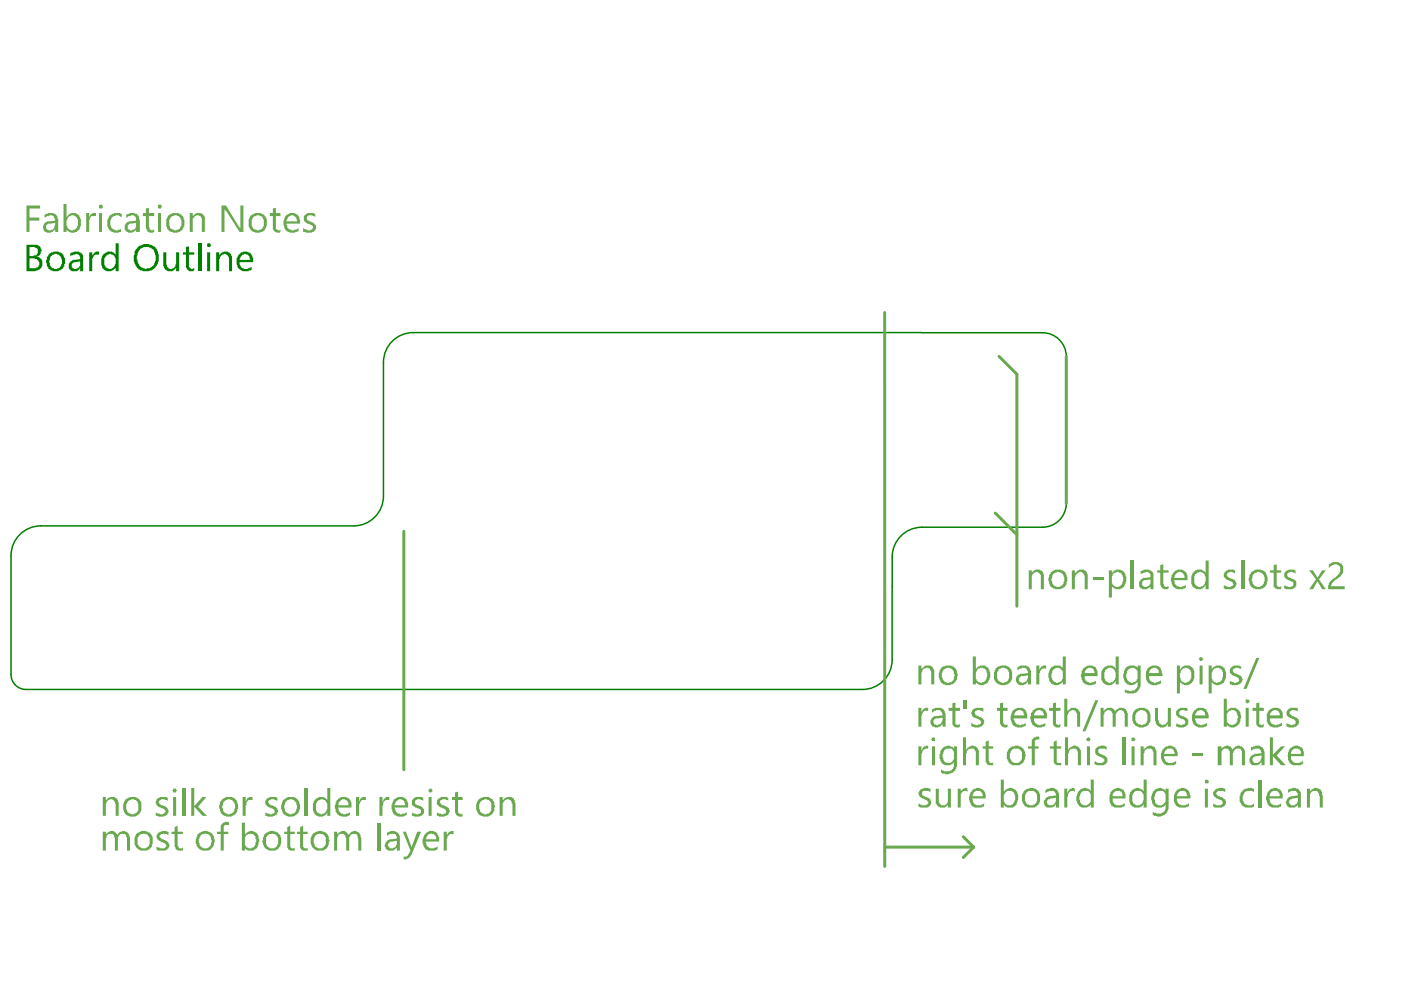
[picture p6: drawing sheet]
<svg xmlns="http://www.w3.org/2000/svg" width="297mm" height="210mm" viewBox="0 0 297 210" stroke-linecap="round" stroke-linejoin="round" font-family="sans-serif">
<path d="M81.3 76.8v28.4M87.6 70.5h107.9M195.5 70.5h25.5M226.1 75.6v31.1M2.3 117.8v25.2M8.6 111.5h66.4M189.2 118.1v21.8M195.5 111.8h25.5M5.5 146.2h177.3" fill="none" stroke="#008000" stroke-width=".32"/>
<g fill="#008000">
<path d="M18.9 53.5h.7v.8l.4-.8 1-.2v.8v-.1h-.6a.84 .84 0 0 0-.7 .8h-.1v2.7h-.7z"/>
<path d="M34.6 53.5h.7v2.2a1.25 1.25 0 0 0 .6 1.2v.1h.6v-.1a.61 .61 0 0 0 .7-.8h.1v-2.6h.7v4h-.7v-.6h-.1a1.3 1.3 0 0 1-2.3 0h-.1l-.2-.5z"/>
<path d="M39.4 52.4l.7-.2v1.3h1.1v.5h-1.1v2.2a.72 .72 0 0 0 .3 .7 .72 .72 0 0 0 .8 0v.4l-.3 .2a1.14 1.14 0 0 1-1.3-.5l-.2-.3v-2.7h-.6v-.5h.6z"/>
<path d="M42 51.6h.6v5.9h-.6z"/>
<path d="M45.8 53.5h.7v.6a1.44 1.44 0 0 1 1.7-.7 1.44 1.44 0 0 1 1 1.5v2.6h-.6v-2.4a1.08 1.08 0 0 0-1.2-1.3v.2a.8 .8 0 0 0-.8 .8l-.1 .1v2.6h-.7z"/>
<path d="M6.3 52.4v1.9h.8l.3-.2a.61 .61 0 0 0 .6-.8v-.4l-.3-.4h-.3v-.1zM6.3 54.8v2.1h.9a1.04 1.04 0 0 0 1-.5 1.04 1.04 0 0 0 0-1.1h-.2l-.1-.4h-.5v-.1zM5.6 51.9h1.6a1.05 1.05 0 0 1 1.1 .3h.2l.2 .3v.4h.1v.4h-.1v.2a1.1 1.1 0 0 1-.8 1h.1a1.43 1.43 0 0 1 .8 2 2.09 2.09 0 0 1-1.6 1h-1.6z"/>
<path d="M10.7 54.3l-.1 .5a2.39 2.39 0 0 0 .5 2.1h.1a1.05 1.05 0 0 0 1.1 0 1.64 1.64 0 0 0 .2-2.8v-.1l-1-.2v.2h-.3zM10.3 54h.1a1.76 1.76 0 0 1 2.3-.5 1.89 1.89 0 0 1 1.1 2.1l-.2 .6a1.72 1.72 0 0 1-1.9 1.3 1.63 1.63 0 0 1-1.8-1.4 1.04 1.04 0 0 1 0-1.2v-.4h.2z"/>
<path d="M15.2 55.9a.86 .86 0 0 0 .5 1.1h.5l.1-.1a.86 .86 0 0 0 .7-1v-.5l-1.3 .2zM14.9 53.7h.2a1.75 1.75 0 0 1 2.5 .4v3.4h-.6v-.6a1.6 1.6 0 0 1-2.1 .4l-.2-.3a1.15 1.15 0 0 1 .7-1.7v-.2l1.6-.2a.88 .88 0 0 0-1-1.1v.2h-.5l-.6 .3z"/>
<path d="M21.8 54l.3-.2a1.56 1.56 0 0 1 2.4 .2v-2.4h.7v5.9h-.7v-.8a1.55 1.55 0 0 1-2.5 .3h-.2a3.8 3.8 0 0 1 0-3zM22.3 54.5a2.23 2.23 0 0 0 .3 2.4h.2a1.22 1.22 0 0 0 1.6-.7 2.33 2.33 0 0 0-.2-2.1l-1-.3-.4 .2v.1z"/>
<path d="M29.5 53l-.3 1a1.36 1.36 0 0 0 0 1.3 1.87 1.87 0 0 0 1.2 1.6 1.87 1.87 0 0 0 2-.5h.1l.2-.5a2.8 2.8 0 0 0-.2-2.9 1.91 1.91 0 0 0-2.4-.5zM29.2 52.4l.3-.2a2.77 2.77 0 0 1 3.5 .3 3.3 3.3 0 0 1-.8 4.8 3.1 3.1 0 0 1-3-.4 3.5 3.5 0 0 1-.8-2.8l.1-.1a1.83 1.83 0 0 1 .7-1.5z"/>
<path d="M43.9 52a.43 .43 0 0 1 .8 0 .43 .43 0 0 1-.8 0zM43.9 53.5h.7v4h-.7z"/>
<path d="M51 54.5l-.2 .6h2.2l-.1-.5a.57 .57 0 0 0-.7-.6l-.4-.2v.2h-.4l-.3 .5zM50.5 54.1l.3-.3a1.78 1.78 0 0 1 2.2-.1l.4 .4a1.65 1.65 0 0 1 .3 1.5h-2.9l.2 .8a1.38 1.38 0 0 0 2 .3l.4-.2v.7a2.44 2.44 0 0 1-2.9-.3v-.2a2.72 2.72 0 0 1 0-2.6z"/>
</g>
<path d="M87.6 70.5a6.3 6.3 0 0 0-6.3 6.3M221 70.5a5 5 0 0 1 5.1 5.1M8.6 111.5a6.3 6.3 0 0 0-6.3 6.3M81.3 105.2a6.3 6.3 0 0 1-6.3 6.3M195.5 111.8a6.3 6.3 0 0 0-6.3 6.3M226.1 106.7a5 5 0 0 1-5.1 5.1M189.2 139.9a6.3 6.3 0 0 1-6.4 6.3M2.3 143a3.2 3.2 0 0 0 3.2 3.2" fill="none" stroke="#008000" stroke-width=".32"/>
<path d="M187.6 66.3v117.4M211.8 75.6l3.8 3.7v49.2M226.1 75.6v31.1M85.6 112.6v50.6M211 108.8l4.6 4.6M187.6 179.6h18.8M204.2 177.4l2.2 2.2M206.4 179.6l-2.2 2.2" fill="none" stroke="#6aa84f" stroke-width=".63"/>
<g fill="#6aa84f">
<path d="M194.7 141.1h.7v.6h.1a1.37 1.37 0 0 1 1.6-.6 1.37 1.37 0 0 1 1 1.4v2.6h-.7v-2.4a1.09 1.09 0 0 0-.8-1.1l-.4 .1a.61 .61 0 0 0-.7 .8h-.1v2.6h-.7z"/>
<path d="M219.7 141.1h.7v1v-.2h.1a.93 .93 0 0 1 1.3-.8v.6a.86 .86 0 0 0-1.1 .5h-.2v.5h-.1v2.4h-.7z"/>
<path d="M260.9 141.6l.3-.2v-.1h.3v-.2h1.3l.3 .2v.6l-.4-.2v-.1h-.8v.1h-.4l-.1 .4a.82 .82 0 0 0 .9 .8v.1h.4v.2a.57 .57 0 0 1 .6 .6l.2 .2a1.39 1.39 0 0 1-1.6 1.3l-1.2-.2v-.8l.7 .3a.77 .77 0 0 0 1.1-.1h.2l.1-.3h-.1v-.4l-.8-.4h-.4v-.2h-.3l-.1-.3a.68 .68 0 0 1-.2-1.2z"/>
<path d="M266.4 139.5h.6l-2.7 6.6h-.7z"/>
<path d="M194.7 150.1h.7v.8h.1a.93 .93 0 0 1 1.3-.8v.6a.86 .86 0 0 0-1.1 .5h-.2v.5h-.1v2.4h-.7z"/>
<path d="M201.9 149.1l.7-.1v1.1h.9v.6h-.9v2.9l.5 .2 .4-.2v.5a1.29 1.29 0 0 1-1.3 0l-.3-.5v-2.9h-.8v-.6h.8z"/>
<path d="M204.3 148.5h.7v1.7h-.7z"/>
<path d="M206.1 150.6a2.4 2.4 0 0 1 2.4-.4v.7h-.2v-.2h-.4v-.1h-.8v.1h-.4v.3h-.1l.3 .7h.3v.1h.3v.2l.5 .2a.86 .86 0 0 1 .7 .9 1.04 1.04 0 0 1-1 1v.1h-1.1l-.7-.3v-.6l.5 .3h.3a.57 .57 0 0 0 .8 0l.5-.3a.8 .8 0 0 0-.8-.8v-.2l-.5-.1a.57 .57 0 0 1-.6-.7 .57 .57 0 0 1 0-.8z"/>
<path d="M212 149.1l.7-.1v1.1h.9v.6h-.9v2.6h.1v.3h.3v.2l.5-.2v.5a1.12 1.12 0 0 1-1.6-1v-2.4h-.6v-.6h.6z"/>
<path d="M223.2 149.1l.7-.1v1.1h.9v.6h-.9v2.7l.5 .4 .4-.2v.5a1.29 1.29 0 0 1-1.2 0l-.4-.5v-2.9h-.8v-.6h.8z"/>
<path d="M225.6 148.2h.7v2.5h.1a1.3 1.3 0 0 1 2.3 0h.2l.1 .3v3.1h-.6v-2.4a1.09 1.09 0 0 0-.8-1.1l-.5 .1a.84 .84 0 0 0-.7 .8h-.1v2.6h-.7z"/>
<path d="M232.2 148.5h.7l-2.8 6.5h-.6z"/>
<path d="M233.3 150.1h.7v.6h.1a1.38 1.38 0 0 1 2.1-.3l.2 .5a1.44 1.44 0 0 1 1.7-.8 1.44 1.44 0 0 1 1 1.6v2.4h-.6v-2.4a.94 .94 0 0 0-.5-1 .94 .94 0 0 0-1.1 .2l-.2 .5h-.2v2.7h-.6v-2.9h-.2a.61 .61 0 0 0-.8-.6l-.4 .1-.2 .3h-.2v.5h-.1v2.6h-.7z"/>
<path d="M244.9 150.1h.6v2.5l.3 .8 .5 .2v.2l.8-.2 .2-.3h.1l.2-.3v-2.9h.6v4h-.6v-.7a1.3 1.3 0 0 1-2.2 .4h-.2v-.4h-.2v-.4l-.1-.2z"/>
<path d="M249.4 150.7l.4-.3v-.2h.4v-.1h1.4l.2 .1v.7v-.2h-.4a.86 .86 0 0 0-1.4 .5l.2 .5 .8 .1v.2a1.07 1.07 0 0 1 .9 .6 1.07 1.07 0 0 1-.1 1.2 2.04 2.04 0 0 1-2.3 .3h-.1v-.8v.1l.9 .4 .8-.2a.8 .8 0 0 0 0-1h-.1v-.1a2.09 2.09 0 0 1-1.6-1z"/>
<path d="M266.4 149.1l.6-.1v1.1h1v.6h-1v2.9l.5 .2 .5-.2v.5a1.29 1.29 0 0 1-1.3 0l-.3-.5v-2.9h-.8v-.6h.8z"/>
<path d="M272.9 150.6h.2l.1-.4h.4v-.1h1.4l.2 .1v.7v-.2h-.4a1.29 1.29 0 0 0-1.2 0v.2h-.2v.5h.2l.1 .3 .7 .1v.2h.3v.2a.57 .57 0 0 1 .6 .6 .72 .72 0 0 1-.3 1l-.2 .3-.4 .1h-1.2l-.4-.1v-.8l.9 .5 .8-.2a.8 .8 0 0 0 0-1l-.9-.3v-.1h-.4l-.1-.4a.68 .68 0 0 1-.2-1.1z"/>
<path d="M194.7 158.2h.7v.8h.1v-.3a.97 .97 0 0 1 1.3-.5v.7v-.2h-.6v.2a.61 .61 0 0 0-.7 .8l-.1 .1v2.4h-.7z"/>
<path d="M204.2 156.3h.6v2.6l.7-.5a.99 .99 0 0 1 1.2-.2 .84 .84 0 0 1 .7 .8h.1v3.2h-.6v-2.4a.91 .91 0 0 0-.4-1 .91 .91 0 0 0-1 .1l-.5 .3v.5l-.2 .1v2.4h-.6z"/>
<path d="M209 157.3l.6-.3v1.2h1v.5h-1v2.3a.69 .69 0 0 0 .2 .7 .69 .69 0 0 0 .8 .1v-.2v.6h-.7a.61 .61 0 0 1-.8-.6h-.1v-2.9h-.7v-.5h.7z"/>
<path d="M218.8 156.8l.4-.3a.77 .77 0 0 1 1.2-.2v.5a.67 .67 0 0 0-.8 .1 .67 .67 0 0 0-.2 .7v.6h.8v.5h-.8v3.5h-.6v-3.5h-.8v-.5h.8z"/>
<path d="M223.4 157.3l.6-.3v1.2h1v.5h-1v2.7a.72 .72 0 0 0 1 .4v-.2v.6h-.3a.96 .96 0 0 1-1.3-1.1v-2.4h-.8v-.5h.8z"/>
<path d="M225.8 156.3h.6v2.6l.7-.5a.99 .99 0 0 1 1.3-.2 .84 .84 0 0 1 .6 .8h.2v3.2h-.7v-2.4a.91 .91 0 0 0-.3-1 .91 .91 0 0 0-1.1 .1l-.5 .3v.5l-.2 .1v2.4h-.6z"/>
<path d="M232.2 158.7h.2l.1-.3 .5-.2a2.08 2.08 0 0 1 1.6 0v.7h-.3v-.2h-1a.49 .49 0 0 0-.5 .4 .49 .49 0 0 0 .4 .6v.1l.5 .2a1.14 1.14 0 0 1 1.1 1.3 1.14 1.14 0 0 1-1.5 .9l-1.2-.1v-.7h.3v.2h.3v.2h.6a.64 .64 0 0 0 .8-.8h-.1l-.2-.4h-.3v-.1l-1-.3v-.2a.82 .82 0 0 1-.3-1.1z"/>
<path d="M238 156.3h.6v5.9h-.6z"/>
<path d="M241.8 158.2h.7v.7l.8-.7a1.05 1.05 0 0 1 1.1 0 .84 .84 0 0 1 .6 .8l.2 .2v3h-.6v-2.8h-.2a.65 .65 0 0 0-.3-.7 .65 .65 0 0 0-.7 0 .82 .82 0 0 0-.8 1h-.1v2.5h-.7z"/>
<path d="M252.7 159.7h2.3v.5h-2.3z"/>
<path d="M258.2 158.2h.8v.7l.3-.5h.2a.77 .77 0 0 1 1.1-.2l.5 .2 .1 .5 .7-.5a.77 .77 0 0 1 1.1-.2h.3l.2 .4 .3 .1v.3h.1v3.2h-.6v-3h-.2v-.2a.83 .83 0 0 0-1.1-.3l-.3 .5h-.2l-.1 .5v2.5h-.7v-2.5a.9 .9 0 0 0-.9-1 .9 .9 0 0 0-.8 1.1v2.4h-.8z"/>
<path d="M269.2 156.3h.7v3.7l1.7-1.8h.8l-1.7 2 1.9 2h-1l-1.7-1.9v1.9h-.7z"/>
<path d="M194.9 167.7h.1l.2-.3 .6-.2v-.1h1l.5 .1v.7l-.8-.2a.72 .72 0 0 0-1 .3v.2h-.1h.1v.5h.3v.1l.5 .2a1.16 1.16 0 0 1 1 .7 1.16 1.16 0 0 1-.2 1.2l-.5 .3h-1.4l-.5-.1v-.7h.3v.2h.4v.1h.6a.64 .64 0 0 0 .8-.8h-.2l-.1-.3h-.3v-.1l-1-.4-.2-.3h-.1l-.2-.5z"/>
<path d="M198.4 167.2h.6v2.9a1 1 0 0 0 1.2 .6 1 1 0 0 0 .8-1.1v-2.4h.6v4h-.6v-.6a1.36 1.36 0 0 1-2 .5l-.3-.2v-.2a1.05 1.05 0 0 1-.3-1.1z"/>
<path d="M203.1 167.2h.6v.8a.8 .8 0 0 1 .8-.8v-.1h.5v.1h.1v.7a.8 .8 0 0 0-1.1 .1h-.1v.3h-.2v2.9h-.6z"/>
<path d="M225.6 167.2h.7v.8h.1a.8 .8 0 0 1 .9-.8v-.1h.4v.1h.2v.7a.8 .8 0 0 0-1.1 .1h-.2l-.2 .3v.5l-.1 .2v2.2h-.7z"/>
<path d="M257.2 167.9h.2a.86 .86 0 0 1 .9-.7v-.1h1l.5 .1v.7l-.8-.2a.72 .72 0 0 0-1 .3h-.1a.64 .64 0 0 0 .8 .8v.2l.6 .1v.2a.86 .86 0 0 1 .6 1v.1h-.1a.57 .57 0 0 1-.7 .7v.1h-1.6l-.3-.1v-.7l.7 .3h.6a.84 .84 0 0 0 .8-.6h-.2l-.1-.5-1.1-.3v-.2a.86 .86 0 0 1-.7-.9z"/>
<path d="M263.1 167.9l.5-.4v-.1l.7-.2a2.08 2.08 0 0 1 1.6 0v.8v-.1a2.34 2.34 0 0 0-2.1 .1v.2a1.84 1.84 0 0 0 0 2.1v.1l.6 .3h1v-.1l.5-.2v.7a4 4 0 0 1-2.3 0v-.2l-.3-.2a2.4 2.4 0 0 1-.3-2.4z"/>
<path d="M266.8 165.3h.7v5.9h-.7z"/>
<path d="M277.1 167.2h.6v.7l.4-.5 .3-.2a1.05 1.05 0 0 1 1.1 0l.5 .2 .1 .5h.2v.6l.2 .2v2.5h-.7v-2.4l-.1-.1a.86 .86 0 0 0-.7-1h-.3a.61 .61 0 0 0-.8 .6h-.2v2.9h-.6z"/>
<path d="M21.8 169h.6v.8a1.7 1.7 0 0 1 2-.8v.1a.84 .84 0 0 1 .6 .8l.2 .2v2.9h-.7v-2.6l-.1-.1a.87 .87 0 0 0-1.2-.8v.1a.57 .57 0 0 0-.6 .7l-.2 .1v2.6h-.6z"/>
<path d="M33.2 169.5a2.4 2.4 0 0 1 2.4-.4v.7h-.2v-.2h-.5v-.1h-.8v.1h-.3v.3h-.1a.82 .82 0 0 0 .9 .8v.2h.2a1.19 1.19 0 0 1 .6 1.9l-.6 .2v.1l-1.8-.1v-.8v.1h.3v.2h.4a.85 .85 0 0 0 1.2-.3h.2a.82 .82 0 0 0-1-.8v-.2h-.3v-.1a.57 .57 0 0 1-.6-.7h-.2z"/>
<path d="M38.6 167.1h.7v5.9h-.7z"/>
<path d="M40.5 167.1h.7v3.8l1.7-1.9h.9l-1.8 2.1 1.9 1.9h-1l-1.7-1.9v1.9h-.7z"/>
<path d="M51.4 169h.7v.9v-.1h.1a.93 .93 0 0 1 1.3-.8v.6a.86 .86 0 0 0-1.1 .5h-.2v.6h-.1v2.3h-.7z"/>
<path d="M56.4 169.5a2.4 2.4 0 0 1 2.4-.4v.7l-.6-.2v-.1h-.8v.1h-.3l-.2 .3a.82 .82 0 0 0 1 .8v.2h.3v.2a.57 .57 0 0 1 .6 .6h.2v.5h-.2l-.1 .6h-.4v.2l-.4 .1h-1.2l-.4-.1v-.8v.1h.3v.2l1.1 .2v-.2l.5-.2 .1-.3h-.1a.61 .61 0 0 0-.8-.6v-.2l-.7-.1-.1-.4a.68 .68 0 0 1-.2-1.1z"/>
<path d="M64.6 167.1h.6v5.9h-.6z"/>
<path d="M75.5 169h.6v.9v-.1h.2a.93 .93 0 0 1 1.3-.8v.6a.86 .86 0 0 0-1.2 .5h-.1l-.2 .5v2.4h-.6z"/>
<path d="M80.5 169h.6v.9h.2v-.3a1.29 1.29 0 0 1 1.2-.6v.6a.86 .86 0 0 0-1.1 .5h-.1v.6h-.2v2.3h-.6z"/>
<path d="M87.3 169.6l.8-.6h1.3l.3 .1v.7l-.3-.2a.86 .86 0 0 0-1.4 .5 .61 .61 0 0 0 .8 .6l.5 .2v.2l.3 .1a1.19 1.19 0 0 1 .3 1.3h-.2a1.62 1.62 0 0 1-2.2 .5h-.2v-.8v.1l.4 .2h.4v.2l1-.2a.8 .8 0 0 0 0-1l-1.1-.3v-.1a.9 .9 0 0 1-.7-1.3z"/>
<path d="M92.8 169.5a2.04 2.04 0 0 1 2.2-.4v.7l-.4-.2v-.1h-.8v.1h-.4l-.1 .3a.82 .82 0 0 0 .9 .8v.2h.4v.2a.57 .57 0 0 1 .6 .6l.2 .5h-.2l-.2 .6h-.3v.2l-.5 .1h-1.1l-.5-.1v-.8v.1h.4v.2l1.1 .2v-.2l.5-.2 .1-.3h-.1a.61 .61 0 0 0-.8-.6v-.2l-.7-.1-.1-.4a.68 .68 0 0 1-.2-1.1z"/>
<path d="M96.5 168l.6-.1v1.1h1v.6h-1v2.7l.5 .2v.2l.5-.2v.6h-.2a1.13 1.13 0 0 1-1.4-1.1v-2.4h-.7v-.6h.7z"/>
<path d="M105.9 169h.7v.8a1.7 1.7 0 0 1 1.9-.8v.1a.86 .86 0 0 1 .6 1l.2 .2v2.7h-.6v-2.6h-.2v-.1a.87 .87 0 0 0-1.1-.8v.1a.57 .57 0 0 0-.7 .7h-.1v2.7h-.7z"/>
<path d="M21.8 176.3h.6v.7v-.2l.5-.3a1.18 1.18 0 0 1 1.5-.2l.4 .7h.2l.5-.7h.3a.77 .77 0 0 1 1.1 .2l.3 .2 .4 .8v2.8h-.7v-2.4a1.25 1.25 0 0 0-.6-1.1l-.3-.1v.1h-.2a.57 .57 0 0 0-.6 .7h-.2v2.8h-.6v-2.4a1.25 1.25 0 0 0-.7-1.1l-.3-.1v.1h-.2a.61 .61 0 0 0-.6 .8h-.2v2.7h-.6z"/>
<path d="M33.3 176.8l.5-.3v-.2h.5v-.1h1l.4 .1v.7l-.9-.2-.2-.1v.1h-.1a.57 .57 0 0 0-.7 .7h.2l.3 .4 .6 .2a1.24 1.24 0 0 1 .8 1.8l-.3 .1v.2h-.3v.1h-1.6l-.3-.1v-.7l.5 .2a1.69 1.69 0 0 0 1.4 0l.2-.3a.57 .57 0 0 0-.7-.7v-.1h-.3l-1-.7v-.3h-.1z"/>
<path d="M37 175.4l.7-.3v1.2h1.1v.5h-1.1v2.6h.1v.3a.8 .8 0 0 0 1 0v.6h-.8a.8 .8 0 0 1-.8-.8h-.2v-2.7h-.6v-.5h.6z"/>
<path d="M47 174.7l.4-.3a1.05 1.05 0 0 1 1.2 0v.5h-.2a.65 .65 0 0 0-.7 0 .65 .65 0 0 0-.3 .6v.8h1v.5h-1v3.5h-.6v-3.5h-.8v-.5h.8v-1.2z"/>
<path d="M60.9 175.4l.6-.3v1.2h1v.5h-1v2.3a.6 .6 0 0 0 .3 .7 .6 .6 0 0 0 .7-.1v.6h-.3a.96 .96 0 0 1-1.3-1.1v-2.4h-.6v-.5h.6z"/>
<path d="M63.6 175.4l.7-.3v1.2h.9v.5h-.9v2.3a.6 .6 0 0 0 .2 .7 .6 .6 0 0 0 .7-.1v.6h-.3a.96 .96 0 0 1-1.3-1.1v-2.4h-.6v-.5h.6z"/>
<path d="M70.8 176.3h.7v.7v-.2h.1a1.17 1.17 0 0 1 1.1-.6 1.17 1.17 0 0 1 1 .6l.3 .2 .5-.7h.2a1.05 1.05 0 0 1 1.4 .4h.2l.3 .9v2.7h-.6v-2.5l-.2-.2v-.5l-.3-.3-.5-.1v.1h-.2a.57 .57 0 0 0-.6 .7h-.2v2.8h-.6v-2.7h-.2v-.1a.57 .57 0 0 0-.6-.7l-.2-.1v.1h-.1a.57 .57 0 0 0-.7 .7l-.1 .1v2.7h-.7z"/>
<path d="M80 174.4h.6v5.9h-.6z"/>
<path d="M85.4 176.3h.7l1.2 3.4 1.2-3.4h.8l-2 4.8-.3 .4a.86 .86 0 0 1-.9 .6v.2h-.4v-.2h-.1v-.5h.6l.8-1.3z"/>
<path d="M94.1 176.3h.6v.8l.5-.8 1-.1v.8a.57 .57 0 0 0-1 .1l-.3 .2v.5h-.2v2.5h-.6z"/>
<path d="M218.1 120.9h.7v.7a1.33 1.33 0 0 1 1.4-.9 1.33 1.33 0 0 1 1.1 1.2v3h-.6v-3l-.7-.5v-.2h-.4v.2h-.4v.2l-.3 .1-.1 .3v2.9h-.7z"/>
<path d="M227.3 120.9h.6v.7a1.63 1.63 0 0 1 1.9-.8v.1l.5 .2 .3 .6v3.2h-.6v-2.4a1.12 1.12 0 0 0-1.1-1.3v.2a.8 .8 0 0 0-.8 .8l-.2 .2v2.5h-.6z"/>
<path d="M231.7 122.4h2.3v.4h-2.3z"/>
<path d="M239.8 118.8h.6v6.1h-.6z"/>
<path d="M246 119.8l.6-.2v1.3h1.2v.5h-1.2v2.4l.2 .5h.2a.57 .57 0 0 0 .8 0v.5a1.05 1.05 0 0 1-1.5-.3h-.1v-.4h-.2v-2.7h-.6v-.5h.6z"/>
<path d="M259.6 121.2h.2a1.85 1.85 0 0 1 2.1-.3v.7h-.2a.77 .77 0 0 0-1.1-.2 .48 .48 0 0 0-.5 .5 .48 .48 0 0 0 .5 .5v.1l.5 .2a1.07 1.07 0 0 1 .9 .6 1.07 1.07 0 0 1-.1 1.2v.1l-.7 .3h-1.4l-.3-.1v-.8v.1l.4 .2a1.03 1.03 0 0 0 1.6-.5h-.1l-.2-.5h-.3v-.1h-.3v-.2l-.7-.2-.1-.3a.72 .72 0 0 1-.3-.9h.1z"/>
<path d="M263.1 118.8h.7v6.1h-.7z"/>
<path d="M270 119.8l.7-.2v1.3h.9v.5h-.9v2.3a.64 .64 0 0 0 .8 .8v-.2h.1v.5a1.05 1.05 0 0 1-1.1 0l-.5-.3v-3.1h-.8v-.5h.8z"/>
<path d="M272.4 121.2a2.04 2.04 0 0 1 2.3-.3v.7h-.2v-.2h-.5v-.2l-.9 .2a.8 .8 0 0 0 0 1l.6 .1v.2a1.09 1.09 0 0 1 1.1 .8 .86 .86 0 0 1-.4 1.1v.2l-.4 .1h-1.4l-.3-.1v-.8v.1l.5 .2a.99 .99 0 0 0 1.4-.3v-.5h-.2v-.2h-.3v-.1h-.3v-.2l-.5-.2a.86 .86 0 0 1-.6-.9z"/>
<path d="M277.6 120.9h.8l.9 1.6 1-1.6h.8l-1.4 1.9 1.4 2.1h-.8l-1-1.6h-.1l-.8 1.6h-.8l1.4-2.1z"/>
<path d="M281.7 119.6l.4-.1a2.12 2.12 0 0 1 2.2 0h.2v.1a1.65 1.65 0 0 1 .3 1.5l-.2 .5a3.3 3.3 0 0 1-1.6 1.4l-.5 .7h-.1l-.2 .6h2.9v.6h-3.5a1.65 1.65 0 0 1 .3-1.4l.5-.7 .5-.3a2.22 2.22 0 0 0 1.2-2.4l-.4-.3a1.24 1.24 0 0 0-1.5 .2l-.5 .4z"/>
<path d="M5.6 43.6h2.9v.6h-2.2v1.9h2v.7h-2v2.4h-.7z"/>
<path d="M18.3 45.2h.6v.9a1.08 1.08 0 0 1 1.3-.9h.2v.6h-.2a.72 .72 0 0 0-1 .3h-.1l-.2 .5v2.6h-.6z"/>
<path d="M23.2 45.7h.2a2.4 2.4 0 0 1 2.4-.4v.7h-.3a.77 .77 0 0 0-1.1-.2 .8 .8 0 0 0-.8 .8h-.2v.3a1.6 1.6 0 0 0 1.3 2l.9-.4v.7a2.4 2.4 0 0 1-2.4-.3 2.89 2.89 0 0 1 0-3.2z"/>
<path d="M30.9 44.2l.7-.1v1.1h1.1v.6h-1.1v2.4h.1v.5h.4v.2l.6-.2v.5a1.05 1.05 0 0 1-1.4-.3h-.2l-.2-.5v-2.6h-.6v-.6h.6z"/>
<path d="M40.2 45.2h.7v.8a1.33 1.33 0 0 1 1.5-.9 1.33 1.33 0 0 1 1 1.5v2.6h-.6v-2.3a.95 .95 0 0 0-.4-1.1 .95 .95 0 0 0-1.2 .2l-.2 .3h-.1v2.9h-.7z"/>
<path d="M47 43.6h.9l2.7 4.5h.2v.3h.2v-4.8h.6v5.6h-.8l-3.2-4.8v4.8h-.6z"/>
<path d="M57.9 44.2l.6-.1v1.1h1v.6h-1v2.4a.61 .61 0 0 0 .8 .7v-.2h.2v.5a1.22 1.22 0 0 1-1.6-.7v-2.7h-.7v-.6h.7z"/>
<path d="M64.4 45.8a2.04 2.04 0 0 1 2.4-.5v.7l-.5-.2a.76 .76 0 0 0-.7-.2 .76 .76 0 0 0-.5 .7l.1 .5h.3v.1h.4v.2l.6 .2 .2 .3a.68 .68 0 0 1 .1 1.1 1.62 1.62 0 0 1-2.2 .5h-.3v-.8l1.1 .5a.86 .86 0 0 0 .9-.7v-.3l-.4-.2v-.1a1.43 1.43 0 0 1-1.5-1.8z"/>
<path d="M199.8 142.2l-.1 .8a1.8 1.8 0 0 0 1.1 1.8l.8-.2a1.74 1.74 0 0 0 .6-2.1 1.24 1.24 0 0 0-1.7-.8zM199.5 141.6h.2v-.2a3.2 3.2 0 0 1 2.4-.1 2.31 2.31 0 0 1 .8 2.5v.4h-.2a1.89 1.89 0 0 1-2.1 1.1l-.8-.3a1.25 1.25 0 0 1-.6-1.2 2.08 2.08 0 0 1 0-1.6z"/>
<path d="M207.2 141.9a2.62 2.62 0 0 0-.3 1.9v.2h.2a.57 .57 0 0 0 .6 .6l.2 .2 .6-.2a1.87 1.87 0 0 0 .6-2.2 .57 .57 0 0 0-.6-.7 .77 .77 0 0 0-1.1 .2zM206.3 139.2h.6v2.7a1.55 1.55 0 0 1 1.6-.8 1.55 1.55 0 0 1 1.3 1.3h.1v1.3l-.1 .3a1.77 1.77 0 0 1-2.1 1.3v-.2h-.3l-.5-.3v-.2v.5h-.6z"/>
<path d="M211.7 141.9v.2a1.66 1.66 0 0 0 1 2.7 1.44 1.44 0 0 0 1.2-1.9v-.4a1.29 1.29 0 0 0-2-.6zM211.1 141.7l.1-.1a2.41 2.41 0 0 1 2.9 0 2.62 2.62 0 0 1 .3 2.6 1.89 1.89 0 0 1-2.1 1.1l-.4-.2a1.81 1.81 0 0 1-1.2-2.2z"/>
<path d="M216.2 143.5a.77 .77 0 0 0 .2 1.1l.3 .2h.3v-.2a.64 .64 0 0 0 .8-.8h.2v-.6zM215.7 141.4a2.41 2.41 0 0 1 2.4 0l.2 .3h.1l.2 .5v2.9h-.6v-.5h-.2a1.3 1.3 0 0 1-1.6 .6 1.3 1.3 0 0 1-.8-1.5h.2a.57 .57 0 0 1 .6-.7v-.1l1.8-.2a1.09 1.09 0 0 0-.8-1.1l-1 .1-.5 .4z"/>
<path d="M222.8 141.6h.1v-.2a1.99 1.99 0 0 1 2.4 .2v.1v-2.5h.7v5.9h-.7v-.6a1.52 1.52 0 0 1-1.7 .8 1.52 1.52 0 0 1-1.2-1.5 1.7 1.7 0 0 1 .2-1.7zM223.1 142.2v.3a1.36 1.36 0 0 0 .5 2v.1h.1a1.12 1.12 0 0 0 1.6-.9v-1.5l-.5-.3a.8 .8 0 0 0-1.2 0z"/>
<path d="M230.1 142.1l-.1 .6h2.1a1.03 1.03 0 0 0-.6-1 1.03 1.03 0 0 0-1.2 .2v.2zM229.7 141.7l.3-.1v-.2a1.75 1.75 0 0 1 2.5 .5v.3h.2v1.2h-2.9h.2v.4a1.15 1.15 0 0 0 1.6 .8h.3l.5-.3v.7a2.54 2.54 0 0 1-2.7-.2l-.5-1.3 .1-1.3z"/>
<path d="M233.8 141.7h.2a1.6 1.6 0 0 1 2.1-.4l.3 .1 .1 .3v-2.5h.7v5.9h-.7v-.6h-.1v.1a1.57 1.57 0 0 1-2.4 .2h-.2v-.3h-.1a3.9 3.9 0 0 1 .1-2.8zM234.3 142.1a3.1 3.1 0 0 0 .2 2.4l.3 .1a.77 .77 0 0 0 1.1-.1l.5-.3 .1-.5v-1.2h-.1a.61 .61 0 0 0-.7-.8v-.1a1.05 1.05 0 0 0-1.1 .3z"/>
<path d="M238.9 142.2v.3a1.36 1.36 0 0 0 .5 2v.1h.2a1.12 1.12 0 0 0 1.6-.9v-1.2a.84 .84 0 0 0-.6-.8l-.2-.1h-.6v.1h-.4v.2zM238.6 141.6a1.93 1.93 0 0 1 2.6 0v.1v-.6h.6v4.5h-.1a2 2 0 0 1-2.6 1.4l-.6-.3v-.6v.1h.3v.2h.5l.1 .2 1.2-.2 .6-.8v-1.1a1.52 1.52 0 0 1-1.7 .8 1.52 1.52 0 0 1-1.2-1.5h-.2v-.9z"/>
<path d="M243.8 142.1l-.2 .6h2.1v-.6l-.3-.2v-.2a1.05 1.05 0 0 0-1.2 0zM243.3 141.7l.1-.1a1.95 1.95 0 0 1 2.6 0l.3 .6 .2 1.2h-2.9v.4l.2 .2a.84 .84 0 0 0 .8 .6 .57 .57 0 0 0 .8 0l.8-.3v.7h-.2a2.28 2.28 0 0 1-2.6-.2 2.62 2.62 0 0 1-.3-2.6z"/>
<path d="M249.5 141.1h.7v.8h.1a1.61 1.61 0 0 1 2.4-.5 2.62 2.62 0 0 1 .4 2.6 1.54 1.54 0 0 1-2.3 1.1l-.6-.5v2.4h-.7zM250.3 142.2v.5h-.1a1.83 1.83 0 0 0 .3 1.6v.2l.3 .1h.3v.2a1.39 1.39 0 0 0 1.5-1.6v-.8h-.2a.57 .57 0 0 0-.6-.7v-.1h-.7v.1h-.3l-.3 .5z"/>
<path d="M254.3 139.3h.5l.3 .5-.3 .2v.1h-.3l-.2-.3h-.1zM254.3 141.1h.7v4h-.7z"/>
<path d="M256.3 141.1h.6v.8a1.55 1.55 0 0 1 2.6-.3h.1v.1a3.1 3.1 0 0 1-.1 3.1h-.2a1.58 1.58 0 0 1-2.4-.2v2.4h-.6zM257.4 141.7l-.3 .5v.3h-.2v1.3a1.15 1.15 0 0 0 1.6 .8 .86 .86 0 0 0 .6-.9 1.36 1.36 0 0 0-.4-2 1.05 1.05 0 0 0-1.2 0z"/>
<path d="M197.9 152.6v.2a.86 .86 0 0 0 .7 1h.3v-.2a.64 .64 0 0 0 .8-.8h.1v-.6l-1.4 .1zM197.6 150.4l.5-.2a1.6 1.6 0 0 1 2.2 .7v.3h.2v2.9h-.7v-.7a1.43 1.43 0 0 1-1.9 .7l-.5-.3v-.2a1.04 1.04 0 0 1 0-1.1v-.2l.7-.5 1.7-.1a1.09 1.09 0 0 0-.8-1.1l-.9 .1-.5 .3z"/>
<path d="M215.1 151.2l-.2 .5h2.3l-.2-.8-.3-.2a.96 .96 0 0 0-1.5 .5zM214.7 150.6h.2a1.85 1.85 0 0 1 2.1-.4l.5 .4v.3h.1l.2 .5v.9h-2.9l.2 .5a1.15 1.15 0 0 0 1.6 .8h.3l.5-.3v.6a2.73 2.73 0 0 1-2.6 0 3.5 3.5 0 0 1-.6-2.2h.1v-.5z"/>
<path d="M219.4 151l-.2 .7h2.1a1.03 1.03 0 0 0-.6-1 1.03 1.03 0 0 0-1.1 .2v.1zM218.9 150.7a1.93 1.93 0 0 1 2.7-.1l.4 .6v1.1h-2.8v.5a1.15 1.15 0 0 0 1.6 .8h.4l.4-.3v.6a2.54 2.54 0 0 1-2.7-.1l-.3-1a1.04 1.04 0 0 1 0-1.1v-.5z"/>
<path d="M240.9 151.2v.3h-.2v1.3h.2v.3l.5 .3v.2h.4l.2 .2 .3-.2a.61 .61 0 0 0 .8-.6l.2-.2v-.5a1.4 1.4 0 0 0-1.1-1.7l-.8 .1v.2zM240.6 150.6a2.38 2.38 0 0 1 2.8 0l.2 .1a3.4 3.4 0 0 1 .2 2.6l-.2 .3h-.2a1.76 1.76 0 0 1-2.2 .5l-.3-.2a2.25 2.25 0 0 1-.7-2.7z"/>
<path d="M253.7 150.9l-.3 .8h2.2v-.2h-.1v-.5l-.4-.1a.8 .8 0 0 0-1.2 0zM253.2 150.6a2.26 2.26 0 0 1 2.6-.2l.1 .5a1.65 1.65 0 0 1 .4 1.4h-2.9l.3 1.1h.3a.77 .77 0 0 0 1.1 .2h.4v-.2l.4-.1v.6a2.73 2.73 0 0 1-2.5 0v-.1h-.2a3 3 0 0 1-.3-2.8h.2z"/>
<path d="M260.3 151l-.2 .4v1.6a1.26 1.26 0 0 0 1.9 .4l.2-.4h.1v-.7l.2-.1-.2-.5a.86 .86 0 0 0-.6-1v-.1h-.8v.1h-.3v.2zM259.5 148.2h.6v2.7a1.61 1.61 0 0 1 1.8-.8l.4 .1 .2 .4 .3 .1 .2 .7a1.04 1.04 0 0 1 0 1.1l-.2 .8a1.61 1.61 0 0 1-2.4 .6l-.3-.1v-.2v.5h-.6z"/>
<path d="M264.1 148.3h.2a.4 .4 0 0 1 .6 .3 .4 .4 0 0 1-.5 .5 .4 .4 0 0 1-.3-.6zM264.1 150.1h.7v4h-.7z"/>
<path d="M269.4 151l-.2 .7h2.1a.97 .97 0 0 0-.4-.9 .97 .97 0 0 0-1-.1zM268.9 150.7a1.93 1.93 0 0 1 2.7-.1l.2 .4h.2v1.3h-2.8v.7h.2l.2 .4 1.1 .4v-.2h.5l.6-.3v.6h-.2a2.28 2.28 0 0 1-2.5-.1 2.74 2.74 0 0 1-.5-2.4z"/>
<path d="M197.4 156.6h.2l.2-.3h.3v.2a.4 .4 0 0 1 .1 .6 .4 .4 0 0 1-.6 0zM197.6 158.2h.6v4h-.6z"/>
<path d="M200.2 159l-.2 .8h-.2v.8h.2v.2a.61 .61 0 0 0 .6 .8v.2h.2a.86 .86 0 0 0 1.1-.5h.2l.1-.3v-1.5a1.09 1.09 0 0 0-1.7-.6zM199.7 158.7l.3-.1v-.2l.6-.2a.77 .77 0 0 1 1.2 .2h.3l.1 .3v-.5h.7v4.4l-.2 .5h-.1v.3h-.2l-.3 .5-.7 .1a1.36 1.36 0 0 1-1.2 0h-.5v-.1h-.2v-.7h.2a1.57 1.57 0 0 0 1.9 .2 1.57 1.57 0 0 0 .6-1.8 1.29 1.29 0 0 1-1.2 .6 1.32 1.32 0 0 1-1.6-1.2l-.2-.2v-1h.2v-.6z"/>
<path d="M214.4 159v.2a1.84 1.84 0 0 0 0 2.1v.1h.2a1.26 1.26 0 0 0 1.4 .2 1.26 1.26 0 0 0 .7-1.3 1.27 1.27 0 0 0-.5-1.4 1.27 1.27 0 0 0-1.5 0zM213.8 158.9a2.66 2.66 0 0 1 2.6-.7l.6 .5 .3 .8a2.5 2.5 0 0 1-.6 2.4h-.2v.2a4 4 0 0 1-2.2 0l-.5-.7a2.33 2.33 0 0 1 0-2.4z"/>
<path d="M230.3 156.6h.2a.32 .32 0 0 1 .3-.3 .32 .32 0 0 1 .3 .3h.2l-.2 .5h-.6zM230.5 158.2h.6v4h-.6z"/>
<path d="M239.9 156.5l.5-.2v.2l.3 .1v.4h-.1a.4 .4 0 0 1-.6 .1 .4 .4 0 0 1-.1-.6zM239.9 158.2h.7v4h-.7z"/>
<path d="M247 159.2l-.2 .6h2.2l-.1-.4a.61 .61 0 0 0-.8-.7h-.7l-.3 .5zM246.5 158.9l.3-.2 .2-.3 .4-.2a1.05 1.05 0 0 1 1.2 0l.4 .2 .4 .5a1.65 1.65 0 0 1 .3 1.4h-2.9v.3a1.29 1.29 0 0 0 1.9 1h.3l.4-.3v.6l-.5 .3h-.5a1.66 1.66 0 0 1-2.1-1.2h-.1v-.5a1.65 1.65 0 0 1 .3-1.5z"/>
<path d="M265.7 160.5a.79 .79 0 0 0 0 1.1 .79 .79 0 0 0 1.1 0l.5-.3 .2-1.1zM265.2 158.4h.4a1.61 1.61 0 0 1 2.4 .5l.1 .5v2.8h-.6v-.6h-.2a1.49 1.49 0 0 1-2.1 .5l-.1-.3a1.37 1.37 0 0 1 1.1-2l1.3-.1-.2-.3a.61 .61 0 0 0-.8-.7l-.9 .2v.1l-.4 .2z"/>
<path d="M273.9 159l-.2 .8h2.1v-.3a.87 .87 0 0 0-1.1-.8h-.3zM273.6 158.6l.6-.4a1.36 1.36 0 0 1 1.3 0h.1v.2a.61 .61 0 0 1 .7 .8l.2 .2v.9h-2.8a1.3 1.3 0 0 0 1.8 1.5l.5-.2v-.2l.3-.1v.6h-.2v.2h-.3v.1h-.8a1.66 1.66 0 0 1-1.9-1.1l-.2-.9h.2v-.7z"/>
<path d="M206.4 168l-.3 .8h2.2v-.3a.99 .99 0 0 0-.7-.8 .99 .99 0 0 0-1 .3zM206.1 167.5l.5-.3a1.86 1.86 0 0 1 2.2 .8l.2 .3v1h-2.9v.2h.2a1.26 1.26 0 0 0 1.7 1.2v-.1l.7-.2v-.1v.6l-.2 .2a4 4 0 0 1-2.2 0l-.4-.5h-.1v-.3a1.47 1.47 0 0 1-.2-1.6v-.4z"/>
<path d="M213 168.2v.3h-.2v1.1a.86 .86 0 0 0 .7 1 1.05 1.05 0 0 0 1.1 0 1.75 1.75 0 0 0 .5-2.3l-.2-.3a1.65 1.65 0 0 0-1.4-.3l-.4 .5zM212.2 165.3h.6v2.6l.2-.2a1.57 1.57 0 0 1 2.4-.2 2.73 2.73 0 0 1 .2 2.9v.2l-.7 .5a1.49 1.49 0 0 1-2.1-.5v.6h-.6z"/>
<path d="M217.5 168.2a2.4 2.4 0 0 0 .3 2.4h.3a1.05 1.05 0 0 0 1.1 0l.4-.2a2.33 2.33 0 0 0 0-2.4 1.37 1.37 0 0 0-1.6-.1zM217 167.9l.5-.4v-.1l.6-.2a1.46 1.46 0 0 1 1.8 .3l.3 .2a3.4 3.4 0 0 1 0 2.9l-.3 .1-.2 .4a4 4 0 0 1-2.2 0l-.3-.5h-.2a3.1 3.1 0 0 1-.2-2.4z"/>
<path d="M222 169.8a.84 .84 0 0 0 .5 1 .84 .84 0 0 0 1.1-.5h.1v-.4h.2v-.8l-1.3 .2v.2h-.3l-.2 .3zM221.6 167.5l.5-.3h.3a1.51 1.51 0 0 1 2.1 1.5v2.5h-.6v-.6h-.2a1.38 1.38 0 0 1-2.1 .3h-.1v-.2a1.24 1.24 0 0 1 .1-1.4l.4-.2v-.1h.3v-.2l1.6-.1a1.08 1.08 0 0 0-.8-1 1.08 1.08 0 0 0-1.1 .3l-.4 .2z"/>
<path d="M228.5 167.9h.2a1.75 1.75 0 0 1 2.1-.7v.2h.3l.2 .3v-2.4h.6v5.9h-.6v-.6a1.29 1.29 0 0 1-1.3 .6 1.01 1.01 0 0 1-1.3-.6h-.2a2.72 2.72 0 0 1 0-2.6zM229.2 168l-.2 .8h-.1v.8h.1a1.12 1.12 0 0 0 .6 1 1.12 1.12 0 0 0 1.2 0l.5-.7v-1.6l-.2-.3h-.2a.83 .83 0 0 0-1.1-.3z"/>
<path d="M236.1 168l-.2 .8h2.1v-.5a.86 .86 0 0 0-1-.6h-.5zM235.7 167.5l.7-.3a1.36 1.36 0 0 1 1.3 0l.4 .2 .2 .5h.2l.1 .4v1h-2.7a1.37 1.37 0 0 0 .7 1.3 1.37 1.37 0 0 0 1.4 0l.5-.3v.6h-.2v.2a4.6 4.6 0 0 1-2.4 0v-.2a1.29 1.29 0 0 1-.6-1.3l-.2-.5h.2v-.6z"/>
<path d="M239.9 167.5l.7-.3a1.05 1.05 0 0 1 1.1 0l.5 .2 .1 .3h.2v-2.4h.6v5.9h-.6v-.6h-.2a1.62 1.62 0 0 1-1.9 .6v-.1h-.3l-.2-.4h-.1a3.4 3.4 0 0 1 0-2.8zM240.2 168.2l-.1 .8a1.38 1.38 0 0 0 1.3 1.7h.3v-.1l.5-.2 .3-.8v-1.1l-.2-.3h-.1v-.3l-.7-.2a.86 .86 0 0 0-1.1 .5z"/>
<path d="M245 168l-.3 1v.5l.2 .1a1.12 1.12 0 0 0 .6 1 1.12 1.12 0 0 0 1.1 0l.5-.7v-1.6l-.1-.3h-.2a.83 .83 0 0 0-1.1-.3zM244.4 167.9h.2a1.75 1.75 0 0 1 2-.7v.2h.4l.1 .3v-.5h.7v4.3l-.2 .5h-.2v.3l-.4 .4v.1h-.4a1.48 1.48 0 0 1-1.6 .2l-.6-.2v-.6a2.26 2.26 0 0 0 2.6-.2l.1-.5v-.9l-.1 .3-.4 .2a1.61 1.61 0 0 1-2.4-1.3 1.47 1.47 0 0 1 .2-1.6z"/>
<path d="M249.7 168.2l-.2 .6h2.3v-.1h-.2a.74 .74 0 0 0-.2-.8 .74 .74 0 0 0-.8-.2h-.4l-.4 .5zM249.2 167.9h.2l.3-.5 .5-.2a1.05 1.05 0 0 1 1.1 0l.5 .2 .1 .3h.2l.3 1v.6h-2.9v.5a1.33 1.33 0 0 0 1.9 .8h.4l.3-.3v.6a3 3 0 0 1-2.7 0v-.2a2.62 2.62 0 0 1-.4-2.5z"/>
<path d="M255.5 165.7a.43 .43 0 0 1 .8 0 .43 .43 0 0 1-.8 0zM255.5 167.2h.6v4h-.6z"/>
<path d="M269.4 168l-.3 .8h2.2v-.3a.99 .99 0 0 0-.7-.8 .99 .99 0 0 0-1 .3zM268.8 167.9l.8-.7a1.86 1.86 0 0 1 2.2 .8l.2 .3v1h-2.9v.2h.1a1.26 1.26 0 0 0 1.8 1.2v-.1l.6-.2v-.1v.6l-.1 .2a4 4 0 0 1-2.3 0l-.3-.5h-.1v-.3a1.47 1.47 0 0 1-.2-1.6z"/>
<path d="M273.4 169.6v.3h-.2a.82 .82 0 0 0 1 .8h.3v-.1a.86 .86 0 0 0 .7-1v-.5l-1.2 .2zM273.1 167.4l.6-.2a1.23 1.23 0 0 1 1.8 .5h.1l.2 .3v3.2h-.6v-.6l-.4 .5-.8 .1a.86 .86 0 0 1-1.1-.5h-.1l-.2-.4 .3-1h.2l.1-.3 2-.3v-.2a1.09 1.09 0 0 0-.8-.9 1.09 1.09 0 0 0-1.2 .4h-.1v.2z"/>
<path d="M26.9 170.1l-.1 .6a1.6 1.6 0 0 0 1.2 2h.4v-.2a.61 .61 0 0 0 .8-.6h.1a2.56 2.56 0 0 0-.5-2.3h-.3a.77 .77 0 0 0-1.1 .2zM26.6 169.5l.3-.2a2.18 2.18 0 0 1 2.7 .3l.4 .7a3.1 3.1 0 0 1-.5 2.4 2.15 2.15 0 0 1-3.2-.5 3.1 3.1 0 0 1 .1-2.4z"/>
<path d="M36.7 167.2h.6l.2 .3-.2 .5h-.6v-.3h-.2zM36.7 169h.6v4h-.6z"/>
<path d="M47.4 169.9l-.1 .7a.8 .8 0 0 0 0 .9 1.12 1.12 0 0 0 1.6 1 .82 .82 0 0 0 .8-1 1.36 1.36 0 0 0 0-1.2l-.2-.4-.5-.3a1.05 1.05 0 0 0-1.4 .3zM47 169.6a2.36 2.36 0 0 1 2.8-.3 2.8 2.8 0 0 1 .7 2.2h-.2a1.69 1.69 0 0 1-2.1 1.6l-.4-.1a1.04 1.04 0 0 1-1-1h-.2v-.3a1.36 1.36 0 0 1 0-1.3v-.3z"/>
<path d="M60.6 169.9l-.2 .5a1.36 1.36 0 0 0 0 1.3l.2 .5 .6 .3a1.12 1.12 0 0 0 1.6-1l.2-.1-.2-1.1a1.33 1.33 0 0 0-1.7-.7zM59.9 169.8l.2-.2a2.34 2.34 0 0 1 3-.1v.1a2.18 2.18 0 0 1 .4 2.3l-.2 .3a2.1 2.1 0 0 1-2.6 .8l-.6-.3-.2-.5a2.12 2.12 0 0 1 0-2.3z"/>
<path d="M66.7 169.6h.1a1.59 1.59 0 0 1 2.6 0v-2.5h.6v5.9h-.6v-.7a1.6 1.6 0 0 1-2.6 .4h-.1v-.4h-.2a4.6 4.6 0 0 1 0-2.4zM67.3 169.8a3.2 3.2 0 0 0-.2 2.4l.4 .1a1.09 1.09 0 0 0 1.7-.6l.2-.2v-1.1l-.5-.8-.9-.1v.1z"/>
<path d="M71.8 170.1v.5l-.2 .1h2.3a1.06 1.06 0 0 0-.5-1.1 1.06 1.06 0 0 0-1.1 0v.2zM71.3 169.8l.3-.2a1.45 1.45 0 0 1 2.3-.3l.3 .2 .2 .6h.1v1.1h-2.9v.2h.2v.5l.5 .6 .9 .2 .2-.2h.5v-.2l.3-.1v.6a1.97 1.97 0 0 1-2.4 0 1.97 1.97 0 0 1-.6-2.2z"/>
<path d="M83.8 170.1l-.1 .6h2.2a1.47 1.47 0 0 0-.8-1.2h-.5zM83.5 169.5h.2a1.91 1.91 0 0 1 2.4-.2l.4 1v.9h-2.8l.1 .5a1.15 1.15 0 0 0 1.6 .8h.5v-.2l.3-.1v.6a2.73 2.73 0 0 1-2.5 0 2.8 2.8 0 0 1-.7-2.2h.2v-.5h.1z"/>
<path d="M90.9 167.4h.1v-.2h.5v.2h.2v.5h-.2v.1h-.5v-.1h-.1zM90.9 169h.6v4h-.6z"/>
<path d="M101.8 170.1l-.2 .5a1.66 1.66 0 0 0 1.3 2.1l.5-.2a.57 .57 0 0 0 .6-.6h.2a2.56 2.56 0 0 0-.5-2.3h-.3a.77 .77 0 0 0-1.2 .2zM101.4 169.5h.2a2.4 2.4 0 0 1 2.4-.4v.2l.5 .2v.3h.2l.1 .5a3.1 3.1 0 0 1-.5 2.4 2.41 2.41 0 0 1-2.9 0l-.1-.5a2.26 2.26 0 0 1 .1-2.6z"/>
<path d="M29.3 177.3l-.1 .8a1.38 1.38 0 0 0 1.4 1.8h.3v-.2a.57 .57 0 0 0 .7-.6h.1v-1.5l-.1-.1a.86 .86 0 0 0-1-.7l-.2-.1v.1h-.6v.2zM28.8 176.8l.4-.1a1.99 1.99 0 0 1 2.4-.2 1.99 1.99 0 0 1 .8 2.2l-.2 .5a.84 .84 0 0 1-.6 .8v.2h-.2a1.92 1.92 0 0 1-2.9-1.6v-1.1h.2z"/>
<path d="M42.5 177.1l-.2 .7a1.04 1.04 0 0 0 0 1.1 .84 .84 0 0 0 .6 .8 1.09 1.09 0 0 0 1.7-.5h.1l.2-1.1-.5-1.1-1-.3v.1h-.5zM41.8 177l.7-.5a1.81 1.81 0 0 1 2.5 .5h.2l.2 .3v.3a1.36 1.36 0 0 1 0 1.3 2 2 0 0 1-2.6 1.4v-.1h-.3a2.18 2.18 0 0 1-1-2.1z"/>
<path d="M52.1 177.1v.4h-.2v1.2a1.04 1.04 0 0 0 .5 1 1.04 1.04 0 0 0 1.1 0 1.25 1.25 0 0 0 .7-1.1l.1-.2-.1-1.1-.5-.3v-.2h-.5l-.2-.1v.1h-.4v.2zM51.3 174.4h.6v2.6l.2-.3 .5-.4h.3v-.1h.8v.1l.6 .2v.2l.3 .1v.3h.2v.7l.2 .1v.7h-.2a1.65 1.65 0 0 1-2.4 1.6h-.2l-.3-.5v.6h-.6z"/>
<path d="M56.4 177.5v1.6h.2a.57 .57 0 0 0 .6 .6v.2a1.38 1.38 0 0 0 1.8-1.3v-1h-.2a.82 .82 0 0 0-.9-.8l-.2-.1v.1h-.6v.2zM56.1 176.8l1.3-.6a2.19 2.19 0 0 1 2.1 .9v.2a2.21 2.21 0 0 1-.8 2.9 2.35 2.35 0 0 1-2.6-.5l-.3-1a.57 .57 0 0 1 0-.8v-.4h.1z"/>
<path d="M66.8 177.1a2.4 2.4 0 0 0 0 2.4l.3 .2a1.69 1.69 0 0 0 1.5 0l.5-.6v-.7a1.65 1.65 0 0 0-.3-1.4l-1-.3v.1h-.5zM66.3 176.7h.2a2.17 2.17 0 0 1 2.7 0l.2 .3h.2v.3h.1v.5a2.35 2.35 0 0 1-.6 2.2 2.34 2.34 0 0 1-2.4 0l-.4-.1-.1-.4a2.82 2.82 0 0 1 .1-2.8z"/>
<path d="M82.4 178.7l-.2 .4a.82 .82 0 0 0 1 .8 1.2 1.2 0 0 0 .9-1.6l-1.2 .1zM82.1 176.5h.1a1.57 1.57 0 0 1 1.6-.2 1.57 1.57 0 0 1 1 1.3v2.7h-.7v-.6l-.3 .3a1.29 1.29 0 0 1-1.4 .3 1.29 1.29 0 0 1-.8-1.2l.1-.5 .5-.3v-.2l1.9-.3-.1-.8h-.2v-.2h-.5v-.1l-.1 .1h-.7v.2l-.4 .1v.2z"/>
<path d="M90.5 177.1l-.3 .8h2.3v-.1a.84 .84 0 0 0-1-1v-.1h-.2v.1h-.4l-.2 .3zM89.9 177h.2a1.54 1.54 0 0 1 1.6-.8 1.54 1.54 0 0 1 1.3 1.3h.1v.9h-2.9l.2 .5a.84 .84 0 0 0 .6 .8 1.47 1.47 0 0 0 1.6-.2h.2v-.1v.6l-.2 .2a4 4 0 0 1-2.2 0 2.66 2.66 0 0 1-.8-2.3z"/>
<path d="M223.2 121.7l-.1 .7a1.62 1.62 0 0 0 .6 1.9 1.05 1.05 0 0 0 1.1 0 .86 .86 0 0 0 .7-1h.1v-.5a1.41 1.41 0 0 0-1.6-1.6v.2h-.3zM222.8 121.4a2.18 2.18 0 0 1 2.7-.3h.1a3.5 3.5 0 0 1 .7 2.2h-.2v.4a1.72 1.72 0 0 1-1.9 1.2 1.62 1.62 0 0 1-1.8-1.6l-.1-.1v-.7z"/>
<path d="M235.1 120.9h.6v.7a1.53 1.53 0 0 1 1.7-.8 1.53 1.53 0 0 1 1.2 1.4h.2v1.1l-.2 .4a1.63 1.63 0 0 1-2.4 1.1l-.5-.3v-.2v2.4h-.6zM235.9 121.7l-.2 .8a1.83 1.83 0 0 0 .4 1.6l.3 .2a.77 .77 0 0 0 1.1-.2h.2a2.02 2.02 0 0 0 .1-2.4v-.1l-.3-.2h-.3v-.2h-.5v.2h-.3z"/>
<path d="M242.2 123.3a.86 .86 0 0 0 .4 1.2h.5l.2-.2a.86 .86 0 0 0 .6-1v-.5l-1.4 .2-.2 .3zM241.8 121.1a2.26 2.26 0 0 1 2.6 .1l.2 .4v3.3h-.7v-.6l-.1 .3h-.2a1.25 1.25 0 0 1-2.1-.5v-.1a1.13 1.13 0 0 1 .8-1.3v-.2l1.6-.1v-.4a.72 .72 0 0 0-.3-.6 .72 .72 0 0 0-.8 0l-1 .3z"/>
<path d="M249.2 121.7l-.3 .8h2.2a1.13 1.13 0 0 0-1.3-1.3v.2h-.3l-.1 .3zM248.7 121.4h.2a1.45 1.45 0 0 1 2.2-.3l.3 .1 .2 .7h.2v1.1h-2.9l.1 .5a.8 .8 0 0 0 .8 .8l.2 .2h.6v-.2l.8-.2v-.1v.6a2.54 2.54 0 0 1-2.7-.1l-.3-1a1.36 1.36 0 0 1 0-1.3v-.3h.2z"/>
<path d="M252.9 121.4h.2a1.49 1.49 0 0 1 2-.5v.2l.5 .3v-2.6h.7v6.1h-.7v-.8h-.1a1.52 1.52 0 0 1-1.8 .8 1.52 1.52 0 0 1-1.1-1.6v-1.3h.1zM253.4 121.7v.3h-.2a2.56 2.56 0 0 0 .5 2.3h.2a.8 .8 0 0 0 .9 0l.7-.5v-.5h.1v-1.1h-.1v-.3a1.29 1.29 0 0 0-1.3-.7v.2h-.3z"/>
<path d="M265.7 121.7l-.1 .7a1.62 1.62 0 0 0 .6 1.9 1.05 1.05 0 0 0 1.1 0 .86 .86 0 0 0 .7-1h.1v-.5a1.41 1.41 0 0 0-1.6-1.6v.2h-.3zM265.2 121.4a2.18 2.18 0 0 1 2.8-.3h.1a3.5 3.5 0 0 1 .7 2.2h-.2v.4a1.72 1.72 0 0 1-1.9 1.2 1.62 1.62 0 0 1-1.8-1.6l-.1-.1v-.7z"/>
<path d="M9.8 47.7v.5a.86 .86 0 0 0 .9 .7l.2-.2a.61 .61 0 0 0 .6-.8l.2-.2v-.4l-1.4 .1zM9.5 45.5a2.41 2.41 0 0 1 2.4 0l.1 .3h.2v.5l.1 .2v2.7h-.6v-.5h-.2a1.33 1.33 0 0 1-2 .3h-.2v-.1a1.36 1.36 0 0 1 0-1.3l.2-.3 .4-.2v-.2l1.8-.1v-.3h-.2a.64 .64 0 0 0-.8-.8l-.8 .1-.4 .3z"/>
<path d="M14.3 46.3l-.2 .5v1.1h.2v.3a1.29 1.29 0 0 0 1.2 .7v-.2h.4l.4-.5v-.1a2.04 2.04 0 0 0-.3-2.3h-.1a.8 .8 0 0 0-1 0zM13.5 43.2h.6v2.8h.2a1.46 1.46 0 0 1 2.4-.3h.1v.1a3.4 3.4 0 0 1 0 2.9h-.1l-.4 .5h-.4v.1h-1v-.1h-.3v-.2l-.5-.3v.5h-.6z"/>
<path d="M21 43.6l.2-.2h.4l.2 .5a.43 .43 0 0 1-.6 .3 .43 .43 0 0 1-.2-.6zM21 45.2h.6v4h-.6z"/>
<path d="M27.1 47.7a.72 .72 0 0 0 .3 1h.2v.2h.4v-.2h.2a.86 .86 0 0 0 .6-1v-.4l-1.4 .1-.2 .3zM26.8 45.5a2.41 2.41 0 0 1 2.4 0l.4 1.1v2.6h-.8v-.5a1.29 1.29 0 0 1-1.2 .6l-.5-.1a.86 .86 0 0 1-.7-1v-.5l.5-.6 1.9-.3a.91 .91 0 0 0-1.1-1.1v.1h-.5l-.4 .3z"/>
<path d="M33.5 43.4h.5a.43 .43 0 0 1 .2 .7 .43 .43 0 0 1-.7 0zM33.5 45.2h.6v4h-.6z"/>
<path d="M36.2 46v.1a2.4 2.4 0 0 0 0 2.4h.3a.77 .77 0 0 0 1.2 .2 .84 .84 0 0 0 .6-.8h.2v-1.3h-.2v-.3a1.29 1.29 0 0 0-1.3-.6zM35.6 45.8l.3-.1v-.2a2.69 2.69 0 0 1 2.6 0v.2h.1a2.89 2.89 0 0 1 0 3.2h-.1a2.17 2.17 0 0 1-2.8 0 2.62 2.62 0 0 1-.3-2.6z"/>
<path d="M53.7 46a2.72 2.72 0 0 0 0 2.5h.3a.77 .77 0 0 0 1.1 .2h.2a1.29 1.29 0 0 0 .6-1.3v-.6a1.21 1.21 0 0 0-1.7-1zM53 45.8l.5-.3a2.01 2.01 0 0 1 2.3 0 2.01 2.01 0 0 1 .8 2.2l-.2 .5a1.89 1.89 0 0 1-2.1 1.1l-.5-.1a1.81 1.81 0 0 1-1.1-2.3v-.4z"/>
<path d="M61.1 46l-.4 .9h2.3v-.3a1.19 1.19 0 0 0-1.9-.6zM60.6 45.7l.3-.2a1.85 1.85 0 0 1 2.1 0h.1l.2 .5h.2l.1 1.4h-2.9v.3h.2a.82 .82 0 0 0 .8 1l.2 .2h.4v-.2h.5l.5-.3v.6a2.73 2.73 0 0 1-2.6 0 2.8 2.8 0 0 1-.6-2.2z"/>
</g>
</svg>
